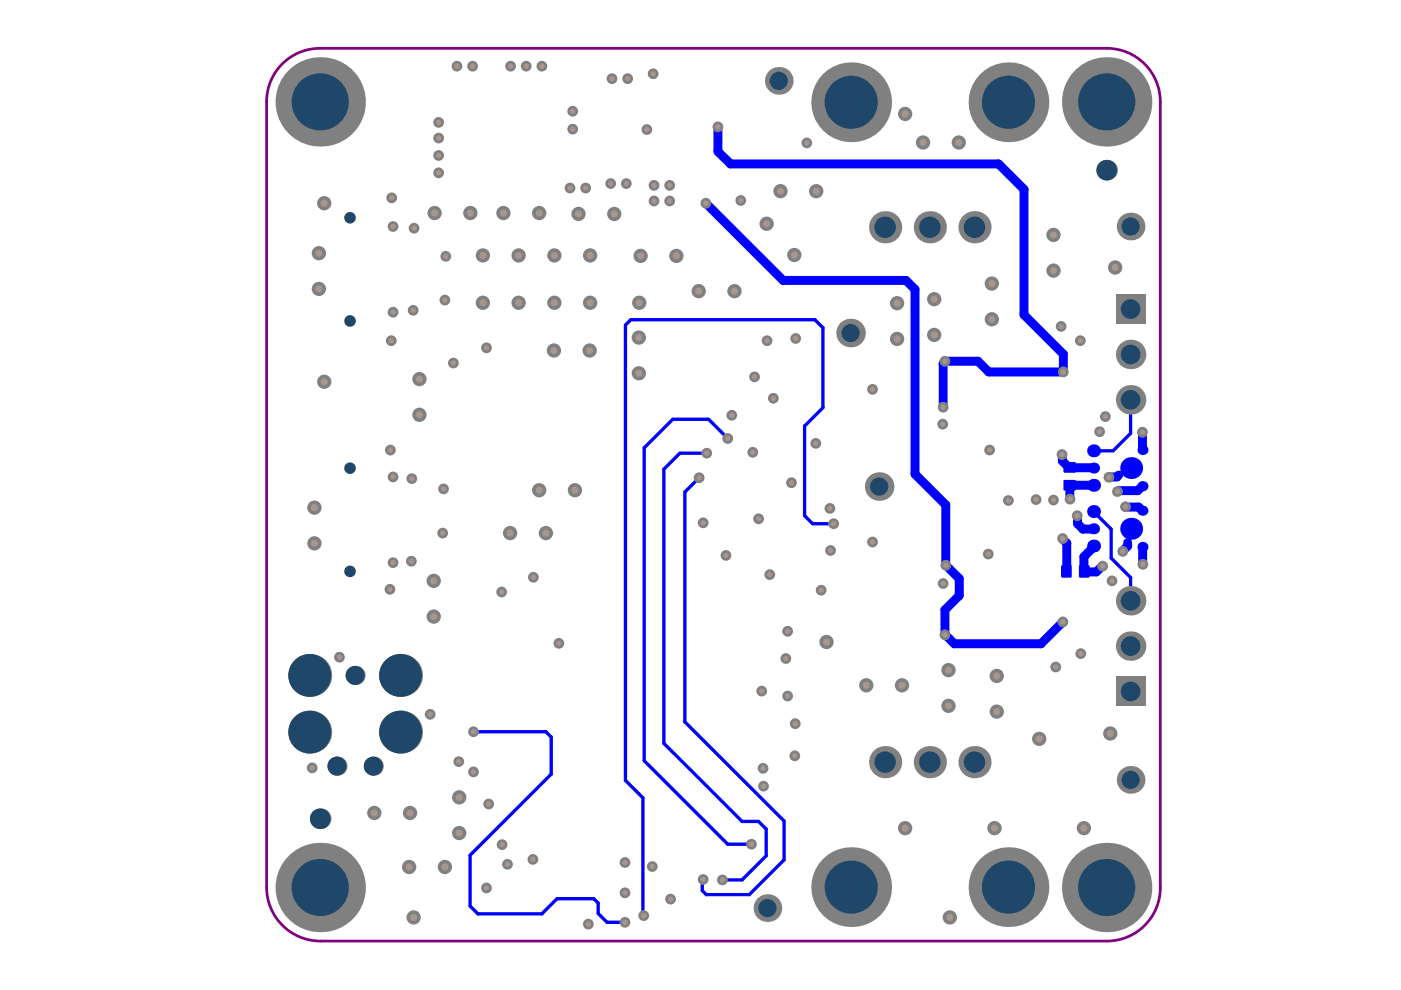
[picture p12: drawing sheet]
<svg xmlns="http://www.w3.org/2000/svg" width="297mm" height="210mm" viewBox="0 0 297 210" stroke-linecap="round" stroke-linejoin="round" font-family="sans-serif">
<path d="M59.8 13.6a11.3 11.3 0 0 1 8-3.4h166.9a11.3 11.3 0 0 1 11.3 11.4v166.6a11.3 11.3 0 0 1-11.3 11.3h-166.7a11.4 11.4 0 0 1-11.5-11.4v-166.6a11.3 11.3 0 0 1 3.3-7.9z" fill="none" stroke="#800080" stroke-width=".58"/>
<g fill="none" stroke="#00f" stroke-width="1.9">
<path d="M152.2 26.9v5.2l2.7 2.7h56.8l5.4 5.4v26.5l8.3 8.4v3.8h-15.8l-2.2-2.3h-7.1l-.3 .5v9.1M149.7 43.1l16.3 16.4h26.1l1.9 1.9v39.1l6.5 6.6v12.7l2.9 2.9v3.6l-3.1 3v5.3l2 1.9h18.4l4.7-4.6M225.2 96.4v1.3l1.4 1.4h.2M227.4 99.1l4.5 .1M242.2 91.6h.1M242.2 91.6v3.8M242.2 95.4h.1M225.3 114.2l.9 1v4.8M226.8 102.9l.1 2.9M227.5 102.9h.1M227.6 102.9h4.3M228.4 109.3l.1 1.7 1.1 1.2 2.3-.1"/>
<path d="M231.9 102.9h.1M231.9 115.8v.2l-2.1 2v3.1l.2 .2h2.5l1.3-1.3M237.2 100.7l-.4 .4-1.7 .1M238.6 107.4l2.8 .1 .8 .8M239.1 115v.8l-1.1 1.1M242.2 116l.1 3.7M242.2 103.1l-1 .9h-4l-.3 .2"/>
</g>
<path d="M149.8 96.1h-5.6l-3.4 3.4v58.1l16.5 16.6h3.5l1.6 1.6v5.7l-5.1 5.1h-4.1M154.3 93l-4.1-4.1h-7.6l-6 6v66.4l17.7 17.7h5M148.2 101.3l-3 3v48.8l21 21v8.2l-7.4 7.4h-9l-.9-.9v-2.1l.2-.2M176.8 111h-4.5l-1.7-1.7v-19l3.9-3.9v-16.9l-1.7-1.7h-39.1l-1.1 1.1v96.6l3.7 3.7v24.8l.2 .1M231.9 108.5l3.7 3.7v6.1l4.1 4.1v5M100.4 155.1h15.3l1.2 1.2v7.8l-17.2 17.2v10.8l1.6 1.7h13.6l3.2-3.3h7.8l.9 1v2.2l1.9 1.9h3.8" fill="none" stroke="#00f" stroke-width=".71"/>
<path d="M239.7 84.8v7.1l-3.7 3.7h-4.1" fill="none" stroke="#00f" stroke-width=".7"/>
<circle cx="99.7" cy="45.2" r="1.52" fill="#808080"/>
<circle cx="99.7" cy="45.2" r=".76" fill="#a6968d"/>
<circle cx="92.1" cy="45.2" r="1.52" fill="#808080"/>
<circle cx="92.1" cy="45.2" r=".76" fill="#a6968d"/>
<circle cx="171.1" cy="30.3" r="1.14" fill="#808080"/>
<circle cx="171.1" cy="30.3" r=".57" fill="#a6968d"/>
<circle cx="190.2" cy="71.9" r="1.52" fill="#808080"/>
<circle cx="190.2" cy="71.9" r=".76" fill="#a6968d"/>
<circle cx="190.2" cy="64.3" r="1.52" fill="#808080"/>
<circle cx="190.2" cy="64.3" r=".76" fill="#a6968d"/>
<circle cx="198.1" cy="71" r="1.52" fill="#808080"/>
<circle cx="198.1" cy="71" r=".76" fill="#a6968d"/>
<circle cx="198.1" cy="63.4" r="1.52" fill="#808080"/>
<circle cx="198.1" cy="63.4" r=".76" fill="#a6968d"/>
<circle cx="149.1" cy="186.5" r="1.14" fill="#808080"/>
<circle cx="149.1" cy="186.5" r=".57" fill="#a6968d"/>
<circle cx="153.2" cy="186.6" r="1.14" fill="#808080"/>
<circle cx="153.2" cy="186.6" r=".57" fill="#a6968d"/>
<circle cx="236.4" cy="56.7" r="1.52" fill="#808080"/>
<circle cx="236.4" cy="56.7" r=".76" fill="#a6968d"/>
<circle cx="235.4" cy="155.5" r="1.52" fill="#808080"/>
<circle cx="235.4" cy="155.5" r=".76" fill="#a6968d"/>
<circle cx="203.3" cy="30.2" r="1.52" fill="#808080"/>
<circle cx="203.3" cy="30.2" r=".76" fill="#a6968d"/>
<circle cx="195.7" cy="30.2" r="1.52" fill="#808080"/>
<circle cx="195.7" cy="30.2" r=".76" fill="#a6968d"/>
<circle cx="223.4" cy="49.8" r="1.52" fill="#808080"/>
<circle cx="223.4" cy="49.8" r=".76" fill="#a6968d"/>
<circle cx="223.4" cy="57.4" r="1.52" fill="#808080"/>
<circle cx="223.4" cy="57.4" r=".76" fill="#a6968d"/>
<circle cx="210.3" cy="60.1" r="1.52" fill="#808080"/>
<circle cx="210.3" cy="60.1" r=".76" fill="#a6968d"/>
<circle cx="210.3" cy="67.7" r="1.52" fill="#808080"/>
<circle cx="210.3" cy="67.7" r=".76" fill="#a6968d"/>
<circle cx="173.1" cy="40.5" r="1.52" fill="#808080"/>
<circle cx="173.1" cy="40.5" r=".76" fill="#a6968d"/>
<circle cx="165.5" cy="40.5" r="1.52" fill="#808080"/>
<circle cx="165.5" cy="40.5" r=".76" fill="#a6968d"/>
<circle cx="168.4" cy="54.1" r="1.52" fill="#808080"/>
<circle cx="168.4" cy="54.1" r=".76" fill="#a6968d"/>
<circle cx="162.5" cy="47.4" r="1.52" fill="#808080"/>
<circle cx="162.5" cy="47.4" r=".76" fill="#a6968d"/>
<circle cx="148.1" cy="61.7" r="1.52" fill="#808080"/>
<circle cx="148.1" cy="61.7" r=".76" fill="#a6968d"/>
<circle cx="155.7" cy="61.7" r="1.52" fill="#808080"/>
<circle cx="155.7" cy="61.7" r=".76" fill="#a6968d"/>
<circle cx="211.3" cy="143.3" r="1.52" fill="#808080"/>
<circle cx="211.3" cy="143.3" r=".76" fill="#a6968d"/>
<circle cx="211.3" cy="150.9" r="1.52" fill="#808080"/>
<circle cx="211.3" cy="150.9" r=".76" fill="#a6968d"/>
<circle cx="201.1" cy="142.1" r="1.52" fill="#808080"/>
<circle cx="201.1" cy="142.1" r=".76" fill="#a6968d"/>
<circle cx="201.1" cy="149.7" r="1.52" fill="#808080"/>
<circle cx="201.1" cy="149.7" r=".76" fill="#a6968d"/>
<circle cx="175.2" cy="136.1" r="1.52" fill="#808080"/>
<circle cx="175.2" cy="136.1" r=".76" fill="#a6968d"/>
<circle cx="191.2" cy="145.3" r="1.52" fill="#808080"/>
<circle cx="191.2" cy="145.3" r=".76" fill="#a6968d"/>
<circle cx="183.7" cy="145.3" r="1.52" fill="#808080"/>
<circle cx="183.7" cy="145.3" r=".76" fill="#a6968d"/>
<circle cx="97.4" cy="176.6" r="1.52" fill="#808080"/>
<circle cx="97.4" cy="176.6" r=".76" fill="#a6968d"/>
<circle cx="97.4" cy="169.1" r="1.52" fill="#808080"/>
<circle cx="97.4" cy="169.1" r=".76" fill="#a6968d"/>
<circle cx="86.7" cy="183.8" r="1.52" fill="#808080"/>
<circle cx="86.7" cy="183.8" r=".76" fill="#a6968d"/>
<circle cx="94.3" cy="183.8" r="1.52" fill="#808080"/>
<circle cx="94.3" cy="183.8" r=".76" fill="#a6968d"/>
<circle cx="86.9" cy="172.4" r="1.52" fill="#808080"/>
<circle cx="86.9" cy="172.4" r=".76" fill="#a6968d"/>
<circle cx="79.4" cy="172.4" r="1.52" fill="#808080"/>
<circle cx="79.4" cy="172.4" r=".76" fill="#a6968d"/>
<circle cx="121.9" cy="103.9" r="1.52" fill="#808080"/>
<circle cx="121.9" cy="103.9" r=".76" fill="#a6968d"/>
<circle cx="114.3" cy="103.9" r="1.52" fill="#808080"/>
<circle cx="114.3" cy="103.9" r=".76" fill="#a6968d"/>
<circle cx="115.7" cy="113" r="1.52" fill="#808080"/>
<circle cx="115.7" cy="113" r=".76" fill="#a6968d"/>
<circle cx="108.2" cy="113" r="1.52" fill="#808080"/>
<circle cx="108.2" cy="113" r=".76" fill="#a6968d"/>
<circle cx="92" cy="130.7" r="1.52" fill="#808080"/>
<circle cx="92" cy="130.7" r=".76" fill="#a6968d"/>
<circle cx="92" cy="123.2" r="1.52" fill="#808080"/>
<circle cx="92" cy="123.2" r=".76" fill="#a6968d"/>
<circle cx="88.9" cy="87.9" r="1.52" fill="#808080"/>
<circle cx="88.9" cy="87.9" r=".76" fill="#a6968d"/>
<circle cx="88.9" cy="80.4" r="1.52" fill="#808080"/>
<circle cx="88.9" cy="80.4" r=".76" fill="#a6968d"/>
<circle cx="66.7" cy="115.2" r="1.52" fill="#808080"/>
<circle cx="66.7" cy="115.2" r=".76" fill="#a6968d"/>
<circle cx="66.7" cy="107.6" r="1.52" fill="#808080"/>
<circle cx="66.7" cy="107.6" r=".76" fill="#a6968d"/>
<circle cx="67.6" cy="61.3" r="1.52" fill="#808080"/>
<circle cx="67.6" cy="61.3" r=".76" fill="#a6968d"/>
<circle cx="67.6" cy="53.7" r="1.52" fill="#808080"/>
<circle cx="67.6" cy="53.7" r=".76" fill="#a6968d"/>
<circle cx="122.7" cy="45.4" r="1.52" fill="#808080"/>
<circle cx="122.7" cy="45.4" r=".76" fill="#a6968d"/>
<circle cx="130.2" cy="45.4" r="1.52" fill="#808080"/>
<circle cx="130.2" cy="45.4" r=".76" fill="#a6968d"/>
<circle cx="106.7" cy="45.2" r="1.52" fill="#808080"/>
<circle cx="106.7" cy="45.2" r=".76" fill="#a6968d"/>
<circle cx="114.3" cy="45.2" r="1.52" fill="#808080"/>
<circle cx="114.3" cy="45.2" r=".76" fill="#a6968d"/>
<circle cx="135.8" cy="54.3" r="1.52" fill="#808080"/>
<circle cx="135.8" cy="54.3" r=".76" fill="#a6968d"/>
<circle cx="143.4" cy="54.3" r="1.52" fill="#808080"/>
<circle cx="143.4" cy="54.3" r=".76" fill="#a6968d"/>
<circle cx="135.5" cy="64.2" r="1.52" fill="#808080"/>
<circle cx="135.5" cy="64.2" r=".76" fill="#a6968d"/>
<circle cx="135.4" cy="71.6" r="1.52" fill="#808080"/>
<circle cx="135.4" cy="71.6" r=".76" fill="#a6968d"/>
<circle cx="135.4" cy="79.1" r="1.52" fill="#808080"/>
<circle cx="135.4" cy="79.1" r=".76" fill="#a6968d"/>
<circle cx="125" cy="74.3" r="1.52" fill="#808080"/>
<circle cx="125" cy="74.3" r=".76" fill="#a6968d"/>
<circle cx="117.4" cy="74.3" r="1.52" fill="#808080"/>
<circle cx="117.4" cy="74.3" r=".76" fill="#a6968d"/>
<circle cx="102.4" cy="54.2" r="1.52" fill="#808080"/>
<circle cx="102.4" cy="54.2" r=".76" fill="#a6968d"/>
<circle cx="110" cy="54.2" r="1.52" fill="#808080"/>
<circle cx="110" cy="54.2" r=".76" fill="#a6968d"/>
<circle cx="125.1" cy="54.2" r="1.52" fill="#808080"/>
<circle cx="125.1" cy="54.2" r=".76" fill="#a6968d"/>
<circle cx="117.5" cy="54.2" r="1.52" fill="#808080"/>
<circle cx="117.5" cy="54.2" r=".76" fill="#a6968d"/>
<circle cx="117.5" cy="64.2" r="1.52" fill="#808080"/>
<circle cx="117.5" cy="64.2" r=".76" fill="#a6968d"/>
<circle cx="125.1" cy="64.2" r="1.52" fill="#808080"/>
<circle cx="125.1" cy="64.2" r=".76" fill="#a6968d"/>
<circle cx="110" cy="64.2" r="1.52" fill="#808080"/>
<circle cx="110" cy="64.2" r=".76" fill="#a6968d"/>
<circle cx="102.4" cy="64.2" r="1.52" fill="#808080"/>
<circle cx="102.4" cy="64.2" r=".76" fill="#a6968d"/>
<circle cx="220.3" cy="156.7" r="1.52" fill="#808080"/>
<circle cx="220.3" cy="156.7" r=".76" fill="#a6968d"/>
<circle cx="229.8" cy="175.6" r="1.52" fill="#808080"/>
<circle cx="229.8" cy="175.6" r=".76" fill="#a6968d"/>
<circle cx="210.9" cy="175.6" r="1.52" fill="#808080"/>
<circle cx="210.9" cy="175.6" r=".76" fill="#a6968d"/>
<circle cx="201.4" cy="194.5" r="1.52" fill="#808080"/>
<circle cx="201.4" cy="194.5" r=".76" fill="#a6968d"/>
<circle cx="191.9" cy="24.2" r="1.52" fill="#808080"/>
<circle cx="191.9" cy="24.2" r=".76" fill="#a6968d"/>
<circle cx="191.9" cy="175.6" r="1.52" fill="#808080"/>
<circle cx="191.9" cy="175.6" r=".76" fill="#a6968d"/>
<circle cx="87.7" cy="194.5" r="1.52" fill="#808080"/>
<circle cx="87.7" cy="194.5" r=".76" fill="#a6968d"/>
<circle cx="68.7" cy="43.1" r="1.52" fill="#808080"/>
<circle cx="68.7" cy="43.1" r=".76" fill="#a6968d"/>
<circle cx="68.7" cy="80.9" r="1.52" fill="#808080"/>
<circle cx="68.7" cy="80.9" r=".76" fill="#a6968d"/>
<circle cx="138.7" cy="42.6" r="1.14" fill="#808080"/>
<circle cx="138.7" cy="42.6" r=".57" fill="#a6968d"/>
<circle cx="142" cy="42.6" r="1.14" fill="#808080"/>
<circle cx="142" cy="42.6" r=".57" fill="#a6968d"/>
<circle cx="226.9" cy="105.8" r="1.14" fill="#808080"/>
<circle cx="226.9" cy="105.8" r=".57" fill="#a6968d"/>
<circle cx="234.4" cy="88.3" r="1.14" fill="#808080"/>
<circle cx="234.4" cy="88.3" r=".57" fill="#a6968d"/>
<circle cx="235.8" cy="123.2" r="1.14" fill="#808080"/>
<circle cx="235.8" cy="123.2" r=".57" fill="#a6968d"/>
<circle cx="233.8" cy="120" r="1.14" fill="#808080"/>
<circle cx="233.8" cy="120" r=".57" fill="#a6968d"/>
<circle cx="96.1" cy="77" r="1.14" fill="#808080"/>
<circle cx="96.1" cy="77" r=".57" fill="#a6968d"/>
<circle cx="103.1" cy="73.8" r="1.14" fill="#808080"/>
<circle cx="103.1" cy="73.8" r=".57" fill="#a6968d"/>
<circle cx="236.9" cy="104.2" r="1.14" fill="#808080"/>
<circle cx="236.9" cy="104.2" r=".57" fill="#a6968d"/>
<circle cx="238.6" cy="107.4" r="1.14" fill="#808080"/>
<circle cx="238.6" cy="107.4" r=".57" fill="#a6968d"/>
<circle cx="235.1" cy="101.2" r="1.14" fill="#808080"/>
<circle cx="235.1" cy="101.2" r=".57" fill="#a6968d"/>
<circle cx="238.1" cy="116.9" r="1.14" fill="#808080"/>
<circle cx="238.1" cy="116.9" r=".57" fill="#a6968d"/>
<circle cx="242.3" cy="119.7" r="1.14" fill="#808080"/>
<circle cx="242.3" cy="119.7" r=".57" fill="#a6968d"/>
<circle cx="242.2" cy="91.6" r="1.14" fill="#808080"/>
<circle cx="242.2" cy="91.6" r=".57" fill="#a6968d"/>
<circle cx="228.4" cy="109.3" r="1.14" fill="#808080"/>
<circle cx="228.4" cy="109.3" r=".57" fill="#a6968d"/>
<circle cx="223.4" cy="106" r="1.14" fill="#808080"/>
<circle cx="223.4" cy="106" r=".57" fill="#a6968d"/>
<circle cx="219.7" cy="105.9" r="1.14" fill="#808080"/>
<circle cx="219.7" cy="105.9" r=".57" fill="#a6968d"/>
<circle cx="87.3" cy="101.5" r="1.14" fill="#808080"/>
<circle cx="87.3" cy="101.5" r=".57" fill="#a6968d"/>
<circle cx="87.2" cy="119" r="1.14" fill="#808080"/>
<circle cx="87.2" cy="119" r=".57" fill="#a6968d"/>
<circle cx="94" cy="103.7" r="1.14" fill="#808080"/>
<circle cx="94" cy="103.7" r=".57" fill="#a6968d"/>
<circle cx="93.9" cy="113" r="1.14" fill="#808080"/>
<circle cx="93.9" cy="113" r=".57" fill="#a6968d"/>
<circle cx="229.1" cy="138.6" r="1.14" fill="#808080"/>
<circle cx="229.1" cy="138.6" r=".57" fill="#a6968d"/>
<circle cx="167.8" cy="102.3" r="1.14" fill="#808080"/>
<circle cx="167.8" cy="102.3" r=".57" fill="#a6968d"/>
<circle cx="157.1" cy="42.5" r="1.14" fill="#808080"/>
<circle cx="157.1" cy="42.5" r=".57" fill="#a6968d"/>
<circle cx="142" cy="39.3" r="1.14" fill="#808080"/>
<circle cx="142" cy="39.3" r=".57" fill="#a6968d"/>
<circle cx="138.7" cy="39.3" r="1.14" fill="#808080"/>
<circle cx="138.7" cy="39.3" r=".57" fill="#a6968d"/>
<circle cx="83.3" cy="48" r="1.14" fill="#808080"/>
<circle cx="83.3" cy="48" r=".57" fill="#a6968d"/>
<circle cx="129.5" cy="38.9" r="1.14" fill="#808080"/>
<circle cx="129.5" cy="38.9" r=".57" fill="#a6968d"/>
<circle cx="132.8" cy="38.9" r="1.14" fill="#808080"/>
<circle cx="132.8" cy="38.9" r=".57" fill="#a6968d"/>
<circle cx="120.9" cy="39.9" r="1.14" fill="#808080"/>
<circle cx="120.9" cy="39.9" r=".57" fill="#a6968d"/>
<circle cx="124.2" cy="39.9" r="1.14" fill="#808080"/>
<circle cx="124.2" cy="39.9" r=".57" fill="#a6968d"/>
<circle cx="200" cy="123.7" r="1.14" fill="#808080"/>
<circle cx="200" cy="123.7" r=".57" fill="#a6968d"/>
<circle cx="199.9" cy="89.9" r="1.14" fill="#808080"/>
<circle cx="199.9" cy="89.9" r=".57" fill="#a6968d"/>
<circle cx="152.2" cy="26.9" r="1.14" fill="#808080"/>
<circle cx="152.2" cy="26.9" r=".57" fill="#a6968d"/>
<circle cx="149.7" cy="43.1" r="1.14" fill="#808080"/>
<circle cx="149.7" cy="43.1" r=".57" fill="#a6968d"/>
<circle cx="223.8" cy="141.4" r="1.14" fill="#808080"/>
<circle cx="223.8" cy="141.4" r=".57" fill="#a6968d"/>
<circle cx="225" cy="69.2" r="1.14" fill="#808080"/>
<circle cx="225" cy="69.2" r=".57" fill="#a6968d"/>
<circle cx="225.2" cy="96.4" r="1.14" fill="#808080"/>
<circle cx="225.2" cy="96.4" r=".57" fill="#a6968d"/>
<circle cx="225.3" cy="114.2" r="1.14" fill="#808080"/>
<circle cx="225.3" cy="114.2" r=".57" fill="#a6968d"/>
<circle cx="233.1" cy="91.5" r="1.14" fill="#808080"/>
<circle cx="233.1" cy="91.5" r=".57" fill="#a6968d"/>
<circle cx="229" cy="72.2" r="1.14" fill="#808080"/>
<circle cx="229" cy="72.2" r=".57" fill="#a6968d"/>
<circle cx="225.4" cy="131.9" r="1.14" fill="#808080"/>
<circle cx="225.4" cy="131.9" r=".57" fill="#a6968d"/>
<circle cx="225.4" cy="78.9" r="1.14" fill="#808080"/>
<circle cx="225.4" cy="78.9" r=".57" fill="#a6968d"/>
<circle cx="200.3" cy="76.6" r="1.14" fill="#808080"/>
<circle cx="200.3" cy="76.6" r=".57" fill="#a6968d"/>
<circle cx="200.3" cy="134.6" r="1.14" fill="#808080"/>
<circle cx="200.3" cy="134.6" r=".57" fill="#a6968d"/>
<circle cx="167" cy="133.8" r="1.14" fill="#808080"/>
<circle cx="167" cy="133.8" r=".57" fill="#a6968d"/>
<circle cx="160" cy="79.9" r="1.14" fill="#808080"/>
<circle cx="160" cy="79.9" r=".57" fill="#a6968d"/>
<circle cx="200.5" cy="119.8" r="1.14" fill="#808080"/>
<circle cx="200.5" cy="119.8" r=".57" fill="#a6968d"/>
<circle cx="200" cy="86.3" r="1.14" fill="#808080"/>
<circle cx="200" cy="86.3" r=".57" fill="#a6968d"/>
<circle cx="209.8" cy="95.4" r="1.14" fill="#808080"/>
<circle cx="209.8" cy="95.4" r=".57" fill="#a6968d"/>
<circle cx="209.5" cy="117.5" r="1.14" fill="#808080"/>
<circle cx="209.5" cy="117.5" r=".57" fill="#a6968d"/>
<circle cx="213.8" cy="106.1" r="1.14" fill="#808080"/>
<circle cx="213.8" cy="106.1" r=".57" fill="#a6968d"/>
<circle cx="185" cy="114.9" r="1.14" fill="#808080"/>
<circle cx="185" cy="114.9" r=".57" fill="#a6968d"/>
<circle cx="185" cy="82.6" r="1.14" fill="#808080"/>
<circle cx="185" cy="82.6" r=".57" fill="#a6968d"/>
<circle cx="176.8" cy="111" r="1.14" fill="#808080"/>
<circle cx="176.8" cy="111" r=".57" fill="#a6968d"/>
<circle cx="176.1" cy="116.7" r="1.14" fill="#808080"/>
<circle cx="176.1" cy="116.7" r=".57" fill="#a6968d"/>
<circle cx="173" cy="94" r="1.14" fill="#808080"/>
<circle cx="173" cy="94" r=".57" fill="#a6968d"/>
<circle cx="148.2" cy="101.3" r="1.14" fill="#808080"/>
<circle cx="148.2" cy="101.3" r=".57" fill="#a6968d"/>
<circle cx="162.6" cy="72.2" r="1.14" fill="#808080"/>
<circle cx="162.6" cy="72.2" r=".57" fill="#a6968d"/>
<circle cx="164" cy="84.4" r="1.14" fill="#808080"/>
<circle cx="164" cy="84.4" r=".57" fill="#a6968d"/>
<circle cx="168.7" cy="71.8" r="1.14" fill="#808080"/>
<circle cx="168.7" cy="71.8" r=".57" fill="#a6968d"/>
<circle cx="166.6" cy="139.6" r="1.14" fill="#808080"/>
<circle cx="166.6" cy="139.6" r=".57" fill="#a6968d"/>
<circle cx="167" cy="147.6" r="1.14" fill="#808080"/>
<circle cx="167" cy="147.6" r=".57" fill="#a6968d"/>
<circle cx="155.2" cy="88" r="1.14" fill="#808080"/>
<circle cx="155.2" cy="88" r=".57" fill="#a6968d"/>
<circle cx="149.1" cy="110.9" r="1.14" fill="#808080"/>
<circle cx="149.1" cy="110.9" r=".57" fill="#a6968d"/>
<circle cx="168.6" cy="153.4" r="1.14" fill="#808080"/>
<circle cx="168.6" cy="153.4" r=".57" fill="#a6968d"/>
<circle cx="168.5" cy="160.3" r="1.14" fill="#808080"/>
<circle cx="168.5" cy="160.3" r=".57" fill="#a6968d"/>
<circle cx="159.3" cy="179" r="1.14" fill="#808080"/>
<circle cx="159.3" cy="179" r=".57" fill="#a6968d"/>
<circle cx="91.2" cy="151.5" r="1.14" fill="#808080"/>
<circle cx="91.2" cy="151.5" r=".57" fill="#a6968d"/>
<circle cx="66.2" cy="162.8" r="1.14" fill="#808080"/>
<circle cx="66.2" cy="162.8" r=".57" fill="#a6968d"/>
<circle cx="72" cy="139.3" r="1.14" fill="#808080"/>
<circle cx="72" cy="139.3" r=".57" fill="#a6968d"/>
<circle cx="100.4" cy="155.1" r="1.14" fill="#808080"/>
<circle cx="100.4" cy="155.1" r=".57" fill="#a6968d"/>
<circle cx="97.3" cy="161.5" r="1.14" fill="#808080"/>
<circle cx="97.3" cy="161.5" r=".57" fill="#a6968d"/>
<circle cx="132.5" cy="195.6" r="1.14" fill="#808080"/>
<circle cx="132.5" cy="195.6" r=".57" fill="#a6968d"/>
<circle cx="100.4" cy="163.7" r="1.14" fill="#808080"/>
<circle cx="100.4" cy="163.7" r=".57" fill="#a6968d"/>
<circle cx="124.7" cy="195.9" r="1.14" fill="#808080"/>
<circle cx="124.7" cy="195.9" r=".57" fill="#a6968d"/>
<circle cx="159.6" cy="95.9" r="1.14" fill="#808080"/>
<circle cx="159.6" cy="95.9" r=".57" fill="#a6968d"/>
<circle cx="149.8" cy="96.1" r="1.14" fill="#808080"/>
<circle cx="149.8" cy="96.1" r=".57" fill="#a6968d"/>
<circle cx="154.3" cy="93" r="1.14" fill="#808080"/>
<circle cx="154.3" cy="93" r=".57" fill="#a6968d"/>
<circle cx="161.8" cy="162.9" r="1.14" fill="#808080"/>
<circle cx="161.8" cy="162.9" r=".57" fill="#a6968d"/>
<circle cx="103.6" cy="170.5" r="1.14" fill="#808080"/>
<circle cx="103.6" cy="170.5" r=".57" fill="#a6968d"/>
<circle cx="87.8" cy="48.4" r="1.14" fill="#808080"/>
<circle cx="87.8" cy="48.4" r=".57" fill="#a6968d"/>
<circle cx="94.5" cy="54.3" r="1.14" fill="#808080"/>
<circle cx="94.5" cy="54.3" r=".57" fill="#a6968d"/>
<circle cx="94.3" cy="63.6" r="1.14" fill="#808080"/>
<circle cx="94.3" cy="63.6" r=".57" fill="#a6968d"/>
<circle cx="87.6" cy="65.8" r="1.14" fill="#808080"/>
<circle cx="87.6" cy="65.8" r=".57" fill="#a6968d"/>
<circle cx="83.3" cy="66.2" r="1.14" fill="#808080"/>
<circle cx="83.3" cy="66.2" r=".57" fill="#a6968d"/>
<circle cx="142.2" cy="190.6" r="1.14" fill="#808080"/>
<circle cx="142.2" cy="190.6" r=".57" fill="#a6968d"/>
<circle cx="118.5" cy="136.4" r="1.14" fill="#808080"/>
<circle cx="118.5" cy="136.4" r=".57" fill="#a6968d"/>
<circle cx="176" cy="107.8" r="1.14" fill="#808080"/>
<circle cx="176" cy="107.8" r=".57" fill="#a6968d"/>
<circle cx="163.2" cy="121.8" r="1.14" fill="#808080"/>
<circle cx="163.2" cy="121.8" r=".57" fill="#a6968d"/>
<circle cx="160.8" cy="110" r="1.14" fill="#808080"/>
<circle cx="160.8" cy="110" r=".57" fill="#a6968d"/>
<circle cx="174.1" cy="125.1" r="1.14" fill="#808080"/>
<circle cx="174.1" cy="125.1" r=".57" fill="#a6968d"/>
<circle cx="153.9" cy="117.8" r="1.14" fill="#808080"/>
<circle cx="153.9" cy="117.8" r=".57" fill="#a6968d"/>
<circle cx="161.9" cy="166.7" r="1.14" fill="#808080"/>
<circle cx="161.9" cy="166.7" r=".57" fill="#a6968d"/>
<circle cx="136.5" cy="194.1" r="1.14" fill="#808080"/>
<circle cx="136.5" cy="194.1" r=".57" fill="#a6968d"/>
<circle cx="103.1" cy="188.3" r="1.14" fill="#808080"/>
<circle cx="103.1" cy="188.3" r=".57" fill="#a6968d"/>
<circle cx="107.6" cy="183.3" r="1.14" fill="#808080"/>
<circle cx="107.6" cy="183.3" r=".57" fill="#a6968d"/>
<circle cx="113.1" cy="122.4" r="1.14" fill="#808080"/>
<circle cx="113.1" cy="122.4" r=".57" fill="#a6968d"/>
<circle cx="106.4" cy="125.5" r="1.14" fill="#808080"/>
<circle cx="106.4" cy="125.5" r=".57" fill="#a6968d"/>
<circle cx="161.5" cy="146.5" r="1.14" fill="#808080"/>
<circle cx="161.5" cy="146.5" r=".57" fill="#a6968d"/>
<circle cx="132.5" cy="182.9" r="1.14" fill="#808080"/>
<circle cx="132.5" cy="182.9" r=".57" fill="#a6968d"/>
<circle cx="138.3" cy="183.7" r="1.14" fill="#808080"/>
<circle cx="138.3" cy="183.7" r=".57" fill="#a6968d"/>
<circle cx="113" cy="182.2" r="1.14" fill="#808080"/>
<circle cx="113" cy="182.2" r=".57" fill="#a6968d"/>
<circle cx="106.5" cy="179.1" r="1.14" fill="#808080"/>
<circle cx="106.5" cy="179.1" r=".57" fill="#a6968d"/>
<circle cx="132.5" cy="189.3" r="1.14" fill="#808080"/>
<circle cx="132.5" cy="189.3" r=".57" fill="#a6968d"/>
<circle cx="82.8" cy="95.4" r="1.14" fill="#808080"/>
<circle cx="82.8" cy="95.4" r=".57" fill="#a6968d"/>
<circle cx="138.5" cy="15.6" r="1.14" fill="#808080"/>
<circle cx="138.5" cy="15.6" r=".57" fill="#a6968d"/>
<circle cx="93" cy="36.7" r="1.14" fill="#808080"/>
<circle cx="93" cy="36.7" r=".57" fill="#a6968d"/>
<circle cx="93" cy="33" r="1.14" fill="#808080"/>
<circle cx="93" cy="33" r=".57" fill="#a6968d"/>
<circle cx="129.8" cy="16.7" r="1.14" fill="#808080"/>
<circle cx="129.8" cy="16.7" r=".57" fill="#a6968d"/>
<circle cx="133.1" cy="16.7" r="1.14" fill="#808080"/>
<circle cx="133.1" cy="16.7" r=".57" fill="#a6968d"/>
<circle cx="111.6" cy="14" r="1.14" fill="#808080"/>
<circle cx="111.6" cy="14" r=".57" fill="#a6968d"/>
<circle cx="108.3" cy="14" r="1.14" fill="#808080"/>
<circle cx="108.3" cy="14" r=".57" fill="#a6968d"/>
<circle cx="114.9" cy="14" r="1.14" fill="#808080"/>
<circle cx="114.9" cy="14" r=".57" fill="#a6968d"/>
<circle cx="137.2" cy="27.5" r="1.14" fill="#808080"/>
<circle cx="137.2" cy="27.5" r=".57" fill="#a6968d"/>
<circle cx="121.4" cy="23.6" r="1.14" fill="#808080"/>
<circle cx="121.4" cy="23.6" r=".57" fill="#a6968d"/>
<circle cx="121.4" cy="27.4" r="1.14" fill="#808080"/>
<circle cx="121.4" cy="27.4" r=".57" fill="#a6968d"/>
<circle cx="96.9" cy="14" r="1.14" fill="#808080"/>
<circle cx="96.9" cy="14" r=".57" fill="#a6968d"/>
<circle cx="100.2" cy="14" r="1.14" fill="#808080"/>
<circle cx="100.2" cy="14" r=".57" fill="#a6968d"/>
<circle cx="93" cy="29.3" r="1.14" fill="#808080"/>
<circle cx="93" cy="29.3" r=".57" fill="#a6968d"/>
<circle cx="93" cy="26" r="1.14" fill="#808080"/>
<circle cx="93" cy="26" r=".57" fill="#a6968d"/>
<circle cx="83.1" cy="42" r="1.14" fill="#808080"/>
<circle cx="83.1" cy="42" r=".57" fill="#a6968d"/>
<circle cx="83" cy="72.2" r="1.14" fill="#808080"/>
<circle cx="83" cy="72.2" r=".57" fill="#a6968d"/>
<circle cx="82.7" cy="125" r="1.14" fill="#808080"/>
<circle cx="82.7" cy="125" r=".57" fill="#a6968d"/>
<circle cx="83.3" cy="101.1" r="1.14" fill="#808080"/>
<circle cx="83.3" cy="101.1" r=".57" fill="#a6968d"/>
<circle cx="83.3" cy="119.3" r="1.14" fill="#808080"/>
<circle cx="83.3" cy="119.3" r=".57" fill="#a6968d"/>
<circle cx="67.9" cy="188.2" r="9.5" fill="#808080"/>
<circle cx="67.9" cy="188.2" r="6.1" fill="#1f4769"/>
<circle cx="67.9" cy="173.6" r="2.18" fill="#808080"/>
<circle cx="67.9" cy="173.6" r="2.18" fill="#1f4769"/>
<circle cx="79.1" cy="162.4" r="2.02" fill="#808080"/>
<circle cx="79.1" cy="162.4" r="2.02" fill="#1f4769"/>
<circle cx="71.4" cy="162.4" r="2.02" fill="#808080"/>
<circle cx="71.4" cy="162.4" r="2.02" fill="#1f4769"/>
<circle cx="65.7" cy="155.2" r="4.5" fill="#808080"/>
<circle cx="65.7" cy="155.2" r="4.5" fill="#1f4769"/>
<circle cx="84.9" cy="155.2" r="4.5" fill="#808080"/>
<circle cx="84.9" cy="155.2" r="4.5" fill="#1f4769"/>
<circle cx="65.7" cy="143.2" r="4.5" fill="#808080"/>
<circle cx="65.7" cy="143.2" r="4.5" fill="#1f4769"/>
<circle cx="84.9" cy="143.2" r="4.5" fill="#808080"/>
<circle cx="84.9" cy="143.2" r="4.5" fill="#1f4769"/>
<circle cx="75.3" cy="143.2" r="2.02" fill="#808080"/>
<circle cx="75.3" cy="143.2" r="2.02" fill="#1f4769"/>
<circle cx="74.2" cy="121.1" r=".62" fill="#808080"/>
<circle cx="74.2" cy="121.1" r="1.23" fill="#1f4769"/>
<circle cx="74.2" cy="99.3" r=".62" fill="#808080"/>
<circle cx="74.2" cy="99.3" r="1.23" fill="#1f4769"/>
<circle cx="74.2" cy="68.1" r=".62" fill="#808080"/>
<circle cx="74.2" cy="68.1" r="1.23" fill="#1f4769"/>
<circle cx="74.2" cy="46.2" r=".62" fill="#808080"/>
<circle cx="74.2" cy="46.2" r="1.23" fill="#1f4769"/>
<circle cx="67.9" cy="21.6" r="9.5" fill="#808080"/>
<circle cx="67.9" cy="21.6" r="6.1" fill="#1f4769"/>
<circle cx="162.7" cy="192.5" r="2.94" fill="#808080"/>
<circle cx="162.7" cy="192.5" r="1.93" fill="#1f4769"/>
<circle cx="180.5" cy="188.1" r="8.5" fill="#808080"/>
<circle cx="180.5" cy="188.1" r="5.6" fill="#1f4769"/>
<circle cx="187.7" cy="161.6" r="3.4" fill="#808080"/>
<circle cx="187.7" cy="161.6" r="2.27" fill="#1f4769"/>
<circle cx="197.1" cy="161.6" r="3.4" fill="#808080"/>
<circle cx="197.1" cy="161.6" r="2.27" fill="#1f4769"/>
<circle cx="186.4" cy="103.2" r="3" fill="#808080"/>
<circle cx="186.4" cy="103.2" r="1.93" fill="#1f4769"/>
<circle cx="234.6" cy="188.2" r="9.5" fill="#808080"/>
<circle cx="234.6" cy="188.2" r="6.1" fill="#1f4769"/>
<circle cx="213.8" cy="188.1" r="8.5" fill="#808080"/>
<circle cx="213.8" cy="188.1" r="5.6" fill="#1f4769"/>
<circle cx="239.7" cy="165.3" r="2.94" fill="#808080"/>
<circle cx="239.7" cy="165.3" r="1.93" fill="#1f4769"/>
<circle cx="206.6" cy="161.6" r="3.4" fill="#808080"/>
<circle cx="206.6" cy="161.6" r="2.27" fill="#1f4769"/>
<path d="M236.6 143.5h6.2v6.2h-6.2z" fill-rule="evenodd" fill="#808080"/>
<circle cx="239.7" cy="146.6" r="2.08" fill="#1f4769"/>
<circle cx="239.7" cy="137" r="3.1" fill="#808080"/>
<circle cx="239.7" cy="137" r="2.08" fill="#1f4769"/>
<circle cx="239.7" cy="127.4" r="3.1" fill="#808080"/>
<circle cx="239.7" cy="127.4" r="2.08" fill="#1f4769"/>
<circle cx="239.8" cy="112.1" r="1.21" fill="#808080"/>
<circle cx="239.8" cy="112.1" r="1.21" fill="#1f4769"/>
<circle cx="239.8" cy="99.2" r="1.21" fill="#808080"/>
<circle cx="239.8" cy="99.2" r="1.21" fill="#1f4769"/>
<circle cx="180.3" cy="70.6" r="3" fill="#808080"/>
<circle cx="180.3" cy="70.6" r="1.93" fill="#1f4769"/>
<circle cx="187.7" cy="48.2" r="3.4" fill="#808080"/>
<circle cx="187.7" cy="48.2" r="2.27" fill="#1f4769"/>
<circle cx="197.1" cy="48.2" r="3.4" fill="#808080"/>
<circle cx="197.1" cy="48.2" r="2.27" fill="#1f4769"/>
<circle cx="206.6" cy="48.2" r="3.4" fill="#808080"/>
<circle cx="206.6" cy="48.2" r="2.27" fill="#1f4769"/>
<circle cx="180.5" cy="21.7" r="8.5" fill="#808080"/>
<circle cx="180.5" cy="21.7" r="5.6" fill="#1f4769"/>
<circle cx="165.1" cy="17.1" r="2.94" fill="#808080"/>
<circle cx="165.1" cy="17.1" r="1.93" fill="#1f4769"/>
<circle cx="239.7" cy="84.8" r="3.1" fill="#808080"/>
<circle cx="239.7" cy="84.8" r="2.08" fill="#1f4769"/>
<circle cx="239.7" cy="75.1" r="3.1" fill="#808080"/>
<circle cx="239.7" cy="75.1" r="2.08" fill="#1f4769"/>
<path d="M236.6 62.4h6.2v6.3h-6.2z" fill-rule="evenodd" fill="#808080"/>
<circle cx="239.7" cy="65.5" r="2.08" fill="#1f4769"/>
<circle cx="239.7" cy="48" r="2.94" fill="#808080"/>
<circle cx="239.7" cy="48" r="1.93" fill="#1f4769"/>
<circle cx="234.6" cy="36.1" r="2.18" fill="#808080"/>
<circle cx="234.6" cy="36.1" r="2.18" fill="#1f4769"/>
<circle cx="213.8" cy="21.7" r="8.5" fill="#808080"/>
<circle cx="213.8" cy="21.7" r="5.6" fill="#1f4769"/>
<circle cx="234.6" cy="21.6" r="9.5" fill="#808080"/>
<circle cx="234.6" cy="21.6" r="6.1" fill="#1f4769"/>
<g fill="#00f">
<path d="M225.5 101.9l.2-.2v.3h-.2z"/>
<path d="M225.5 103.7h.2v.3z"/>
<path d="M227.8 103.7h.3l-.3 .3z"/>
<path d="M227.8 101.7l.3 .3h-.3z"/>
<path d="M225.5 98.1l.2-.1v.2h-.2z"/>
<path d="M225.5 99.9h.2v.3z"/>
<path d="M227.8 99.9h.3l-.3 .3z"/>
<path d="M227.8 98l.3 .2h-.3z"/>
<path d="M225 122.2h.2v.3z"/>
<path d="M226.9 122.2h.3l-.3 .3z"/>
<path d="M226.9 119.8l.3 .3h-.3z"/>
<path d="M225 120l.2-.2v.3h-.2z"/>
<path d="M228.7 122.2h.3v.3z"/>
<path d="M230.7 122.2h.3l-.3 .3z"/>
<path d="M230.7 119.8l.3 .3h-.3z"/>
<path d="M228.8 120l.2-.2v.3h-.3z"/>
<circle cx="239.8" cy="112.1" r="2.32"/>
<circle cx="239.8" cy="99.2" r="2.32"/>
<circle cx="231.9" cy="108.5" r="1.37"/>
<circle cx="231.9" cy="115.8" r="1.37"/>
<circle cx="231.9" cy="112.1" r="1.16"/>
<circle cx="242.2" cy="116" r="1.07"/>
<circle cx="242.2" cy="108.3" r="1.07"/>
<circle cx="231.9" cy="95.6" r="1.37"/>
<circle cx="231.9" cy="102.9" r="1.37"/>
<circle cx="231.9" cy="99.2" r="1.16"/>
<circle cx="242.2" cy="103.1" r="1.07"/>
<circle cx="242.2" cy="95.4" r="1.07"/>
</g>
<g fill="#00f">
<path d="M225.5 102l.2-.3h2.1l.3 .3v1.7l-.3 .3h-2.1l-.2-.3z" fill-rule="evenodd"/>
<path d="M225.5 98.2l.2-.2h2.1l.3 .2v1.7l-.3 .3h-2.1l-.2-.3z" fill-rule="evenodd"/>
<path d="M225 120.1l.2-.3h1.7l.3 .3v2.1l-.3 .3h-1.7l-.2-.3z" fill-rule="evenodd"/>
<path d="M228.7 120.1l.3-.3h1.7l.3 .3v2.1l-.3 .3h-1.7l-.3-.3z" fill-rule="evenodd"/>
</g>
</svg>
